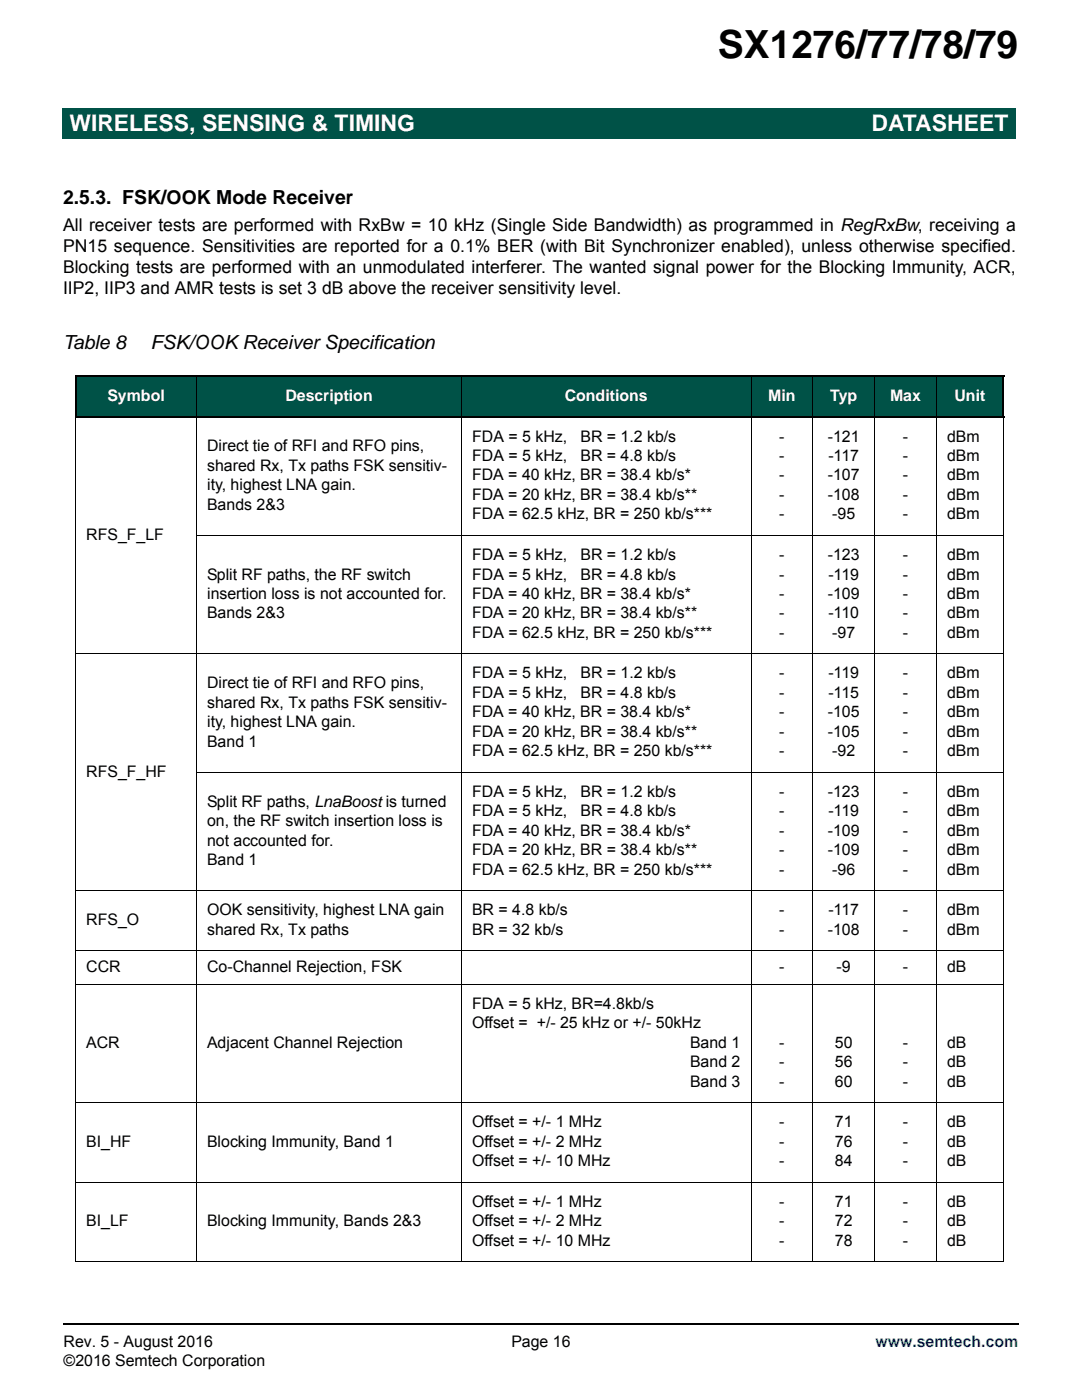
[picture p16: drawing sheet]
<svg xmlns="http://www.w3.org/2000/svg" width="216mm" height="279mm" viewBox="0 0 216 279" stroke-linecap="round" stroke-linejoin="round" font-family="sans-serif">
<defs><g id="words">
<text font-size="7.7" x="143.3" y="11.5">SX1276/77/78/79</text>
<g font-size="4.6" fill="#fff">
<text x="13.8" y="26.2">WIRELESS, SENSING &amp; TIMING</text>
<text x="173.9" y="26.2">DATASHEET</text>
</g>
<g font-size="3.9">
<text x="12.6" y="40.6">2.5.3. FSK/OOK Mode Receiver</text>
<text x="12.6" y="69.6">Table 8</text>
<text x="30.1" y="69.6">FSK/OOK Receiver Specification</text>
</g>
<g font-size="3.5">
<text x="12.6" y="46">All receiver tests are performed with RxBw = 10 kHz (Single Side Bandwidth) as programmed in RegRxBw, receiving a</text>
<text x="12.6" y="50.3">PN15 sequence. Sensitivities are reported for a 0.1% BER (with Bit Synchronizer enabled), unless otherwise specified.</text>
<text x="12.6" y="54.5">Blocking tests are performed with an unmodulated interferer. The wanted signal power for the Blocking Immunity, ACR,</text>
<text x="12.6" y="58.7">IIP2, IIP3 and AMR tests is set 3 dB above the receiver sensitivity level.</text>
</g>
<g font-size="3.2" fill="#fff">
<text x="21.4" y="80">Symbol</text>
<text x="56.9" y="80">Description</text>
<text x="112.7" y="80">Conditions</text>
<text x="153.3" y="80">Min</text>
<text x="165.7" y="80">Typ</text>
<text x="177.6" y="80">Max</text>
<text x="190.5" y="80">Unit</text>
</g>
<g font-size="3.2">
<text x="94.2" y="88.1">FDA = 5 kHz,</text>
<text x="115.8" y="88.1">BR = 1.2 kb/s</text>
<text x="155.5" y="88.1">-</text>
<text x="165.2" y="88.1">-121</text>
<text x="180.1" y="88.1">-</text>
<text x="189" y="88.1">dBm</text>
<text x="41.3" y="90.1">Direct tie of RFI and RFO pins,</text>
<text x="41.3" y="93.9">shared Rx, Tx paths FSK sensitiv-</text>
<text x="94.2" y="92">FDA = 5 kHz,</text>
<text x="94.2" y="95.9">FDA = 40 kHz, BR = 38.4 kb/s*</text>
<text x="115.8" y="92">BR = 4.8 kb/s</text>
<text x="155.5" y="92">-</text>
<text x="155.5" y="95.9">-</text>
<text x="165.2" y="95.9">-107</text>
<text x="165.3" y="92">-117</text>
<text x="180.1" y="92">-</text>
<text x="180.1" y="95.9">-</text>
<text x="189" y="92">dBm</text>
<text x="189" y="95.9">dBm</text>
<text x="41.3" y="97.8">ity, highest LNA gain.</text>
<text x="41.3" y="101.7">Bands 2&amp;3</text>
<text x="94.2" y="99.8">FDA = 20 kHz, BR = 38.4 kb/s**</text>
<text x="155.5" y="99.8">-</text>
<text x="165.2" y="99.8">-108</text>
<text x="180.1" y="99.8">-</text>
<text x="189" y="99.8">dBm</text>
<text x="17.2" y="107.7">RFS_F_LF</text>
<text x="94.2" y="103.7">FDA = 62.5 kHz, BR = 250 kb/s***</text>
<text x="155.5" y="103.7">-</text>
<text x="166.1" y="103.7">-95</text>
<text x="180.1" y="103.7">-</text>
<text x="189" y="103.7">dBm</text>
<text x="94.2" y="111.8">FDA = 5 kHz,</text>
<text x="115.8" y="111.8">BR = 1.2 kb/s</text>
<text x="155.5" y="111.8">-</text>
<text x="165.2" y="111.8">-123</text>
<text x="180.1" y="111.8">-</text>
<text x="189" y="111.8">dBm</text>
<text x="41.3" y="115.7">Split RF paths, the RF switch</text>
<text x="41.3" y="119.5">insertion loss is not accounted for.</text>
<text x="94.2" y="115.7">FDA = 5 kHz,</text>
<text x="94.2" y="119.5">FDA = 40 kHz, BR = 38.4 kb/s*</text>
<text x="115.8" y="115.7">BR = 4.8 kb/s</text>
<text x="155.5" y="115.7">-</text>
<text x="155.5" y="119.5">-</text>
<text x="165.2" y="119.5">-109</text>
<text x="165.3" y="115.7">-119</text>
<text x="180.1" y="115.7">-</text>
<text x="180.1" y="119.5">-</text>
<text x="189" y="115.7">dBm</text>
<text x="189" y="119.5">dBm</text>
<text x="41.3" y="123.4">Bands 2&amp;3</text>
<text x="94.2" y="123.4">FDA = 20 kHz, BR = 38.4 kb/s**</text>
<text x="155.5" y="123.4">-</text>
<text x="165.3" y="123.4">-110</text>
<text x="180.1" y="123.4">-</text>
<text x="189" y="123.4">dBm</text>
<text x="94.2" y="127.3">FDA = 62.5 kHz, BR = 250 kb/s***</text>
<text x="155.5" y="127.3">-</text>
<text x="166.1" y="127.3">-97</text>
<text x="180.1" y="127.3">-</text>
<text x="189" y="127.3">dBm</text>
<text x="41.3" y="137.4">Direct tie of RFI and RFO pins,</text>
<text x="94.2" y="135.4">FDA = 5 kHz,</text>
<text x="115.8" y="135.4">BR = 1.2 kb/s</text>
<text x="155.5" y="135.4">-</text>
<text x="165.3" y="135.4">-119</text>
<text x="180.1" y="135.4">-</text>
<text x="189" y="135.4">dBm</text>
<text x="41.3" y="141.2">shared Rx, Tx paths FSK sensitiv-</text>
<text x="94.2" y="139.3">FDA = 5 kHz,</text>
<text x="94.2" y="143.2">FDA = 40 kHz, BR = 38.4 kb/s*</text>
<text x="115.8" y="139.3">BR = 4.8 kb/s</text>
<text x="155.5" y="139.3">-</text>
<text x="155.5" y="143.2">-</text>
<text x="165.2" y="143.2">-105</text>
<text x="165.3" y="139.3">-115</text>
<text x="180.1" y="139.3">-</text>
<text x="180.1" y="143.2">-</text>
<text x="189" y="139.3">dBm</text>
<text x="189" y="143.2">dBm</text>
<text x="41.3" y="145.1">ity, highest LNA gain.</text>
<text x="41.3" y="149">Band 1</text>
<text x="94.2" y="147">FDA = 20 kHz, BR = 38.4 kb/s**</text>
<text x="155.5" y="147">-</text>
<text x="165.2" y="147">-105</text>
<text x="180.1" y="147">-</text>
<text x="189" y="147">dBm</text>
<text x="17.2" y="155">RFS_F_HF</text>
<text x="94.2" y="150.9">FDA = 62.5 kHz, BR = 250 kb/s***</text>
<text x="155.5" y="150.9">-</text>
<text x="166.1" y="150.9">-92</text>
<text x="180.1" y="150.9">-</text>
<text x="189" y="150.9">dBm</text>
<text x="41.3" y="161">Split RF paths, LnaBoost is turned</text>
<text x="94.2" y="159">FDA = 5 kHz,</text>
<text x="115.8" y="159">BR = 1.2 kb/s</text>
<text x="155.5" y="159">-</text>
<text x="165.2" y="159">-123</text>
<text x="180.1" y="159">-</text>
<text x="189" y="159">dBm</text>
<text x="41.3" y="164.9">on, the RF switch insertion loss is</text>
<text x="94.2" y="162.9">FDA = 5 kHz,</text>
<text x="94.2" y="166.8">FDA = 40 kHz, BR = 38.4 kb/s*</text>
<text x="115.8" y="162.9">BR = 4.8 kb/s</text>
<text x="155.5" y="162.9">-</text>
<text x="155.5" y="166.8">-</text>
<text x="165.2" y="166.8">-109</text>
<text x="165.3" y="162.9">-119</text>
<text x="180.1" y="162.9">-</text>
<text x="180.1" y="166.8">-</text>
<text x="189" y="162.9">dBm</text>
<text x="189" y="166.8">dBm</text>
<text x="41.3" y="168.7">not accounted for.</text>
<text x="41.3" y="172.6">Band 1</text>
<text x="94.2" y="170.7">FDA = 20 kHz, BR = 38.4 kb/s**</text>
<text x="155.5" y="170.7">-</text>
<text x="165.2" y="170.7">-109</text>
<text x="180.1" y="170.7">-</text>
<text x="189" y="170.7">dBm</text>
<text x="94.2" y="174.6">FDA = 62.5 kHz, BR = 250 kb/s***</text>
<text x="155.5" y="174.6">-</text>
<text x="166.1" y="174.6">-96</text>
<text x="180.1" y="174.6">-</text>
<text x="189" y="174.6">dBm</text>
<text x="17.2" y="184.6">RFS_O</text>
<text x="41.3" y="182.7">OOK sensitivity, highest LNA gain</text>
<text x="94.2" y="182.7">BR = 4.8 kb/s</text>
<text x="155.5" y="182.7">-</text>
<text x="165.3" y="182.7">-117</text>
<text x="180.1" y="182.7">-</text>
<text x="189" y="182.7">dBm</text>
<text x="41.3" y="186.6">shared Rx, Tx paths</text>
<text x="94.2" y="186.6">BR = 32 kb/s</text>
<text x="155.5" y="186.6">-</text>
<text x="165.2" y="186.6">-108</text>
<text x="180.1" y="186.6">-</text>
<text x="189" y="186.6">dBm</text>
<text x="17.2" y="194">CCR</text>
<text x="41.3" y="194">Co-Channel Rejection, FSK</text>
<text x="155.5" y="194">-</text>
<text x="166.9" y="194">-9</text>
<text x="180.1" y="194">-</text>
<text x="189" y="194">dB</text>
<text x="94.2" y="201.4">FDA = 5 kHz, BR=4.8kb/s</text>
<text x="17.2" y="209.1">ACR</text>
<text x="41.3" y="209.1">Adjacent Channel Rejection</text>
<text x="94.2" y="205.3">Offset = +/- 25 kHz or +/- 50kHz</text>
<text x="137.7" y="209.1">Band 1</text>
<text x="155.5" y="209.1">-</text>
<text x="166.6" y="209.1">50</text>
<text x="180.1" y="209.1">-</text>
<text x="189" y="209.1">dB</text>
<text x="137.7" y="213">Band 2</text>
<text x="155.5" y="213">-</text>
<text x="166.6" y="213">56</text>
<text x="180.1" y="213">-</text>
<text x="189" y="213">dB</text>
<text x="137.7" y="216.9">Band 3</text>
<text x="155.5" y="216.9">-</text>
<text x="166.6" y="216.9">60</text>
<text x="180.1" y="216.9">-</text>
<text x="189" y="216.9">dB</text>
<text x="94.2" y="225">Offset = +/- 1 MHz</text>
<text x="155.5" y="225">-</text>
<text x="166.6" y="225">71</text>
<text x="180.1" y="225">-</text>
<text x="189" y="225">dB</text>
<text x="17.2" y="228.9">BI_HF</text>
<text x="41.3" y="228.9">Blocking Immunity, Band 1</text>
<text x="94.2" y="228.9">Offset = +/- 2 MHz</text>
<text x="94.2" y="232.8">Offset = +/- 10 MHz</text>
<text x="155.5" y="228.9">-</text>
<text x="155.5" y="232.8">-</text>
<text x="166.6" y="228.9">76</text>
<text x="166.6" y="232.8">84</text>
<text x="180.1" y="228.9">-</text>
<text x="180.1" y="232.8">-</text>
<text x="189" y="228.9">dB</text>
<text x="189" y="232.8">dB</text>
<text x="17.2" y="244.8">BI_LF</text>
<text x="41.3" y="244.8">Blocking Immunity, Bands 2&amp;3</text>
<text x="94.2" y="240.9">Offset = +/- 1 MHz</text>
<text x="94.2" y="244.8">Offset = +/- 2 MHz</text>
<text x="155.5" y="240.9">-</text>
<text x="155.5" y="244.8">-</text>
<text x="166.6" y="240.9">71</text>
<text x="166.6" y="244.8">72</text>
<text x="180.1" y="240.9">-</text>
<text x="180.1" y="244.8">-</text>
<text x="189" y="240.9">dB</text>
<text x="189" y="244.8">dB</text>
<text x="94.2" y="248.6">Offset = +/- 10 MHz</text>
<text x="155.5" y="248.6">-</text>
<text x="166.6" y="248.6">78</text>
<text x="180.1" y="248.6">-</text>
<text x="189" y="248.6">dB</text>
<text x="12.7" y="268.8">Rev. 5 - August 2016</text>
<text x="102" y="268.8">Page 16</text>
<text x="12.7" y="272.7">©2016 Semtech Corporation</text>
</g>
<text font-size="3.2" fill="#00f" x="174.7" y="268.8">www.semtech.com</text>
</g></defs>
<path d="M12.5 264h.2v.4h-.2z" fill="#000"/>
<path d="M12.7 264.2h190.7" fill="none" stroke="#000" stroke-width=".36"/>
<g fill="#005247">
<path d="M12.4 21.7h102.4v6h-102.4z"/>
<path d="M114.8 21.7h87.8v6h-87.8z"/>
</g>
<path d="M12.5 5h63.3v14.4h-63.3z" fill="#fff"/>
<g fill="#005247">
<path d="M15.1 75.1h24.1v8.1h-24.1z"/>
<path d="M39.2 75.1h52.9v8.1h-52.9z"/>
<path d="M92.1 75.1h57.8v8.1h-57.8z"/>
<path d="M149.9 75.1h12.3v8.1h-12.3z"/>
<path d="M162.2 75.1h12.3v8.1h-12.3z"/>
<path d="M174.5 75.1h12.4v8.1h-12.4z"/>
<path d="M186.9 75.1h13.3v8.1h-13.3z"/>
</g>
<path d="M14.9 75.1h185.5M15.1 75.2v7.8M200.2 75.2v7.8M14.9 83.2h185.5" fill="none" stroke="#000" stroke-width=".36"/>
<g fill="none" stroke="#000" stroke-width=".2">
<path d="M39.2 74.9v177M92.1 74.9v177M149.9 74.9v177M162.2 74.9v177M174.5 74.9v177M186.9 74.9v177M15.1 83.4v168.3M200.2 83.4v168.3M39.1 106.8h161.2M15 130.5h185.3M39.1 154.1h161.2M15 177.7h185.3"/>
<path d="M15 189.7h185.3M15 196.4h185.3M15 220.1h185.3M15 235.9h185.3M15 251.8h185.3"/>
</g>
<use href="#words"/>
</svg>
